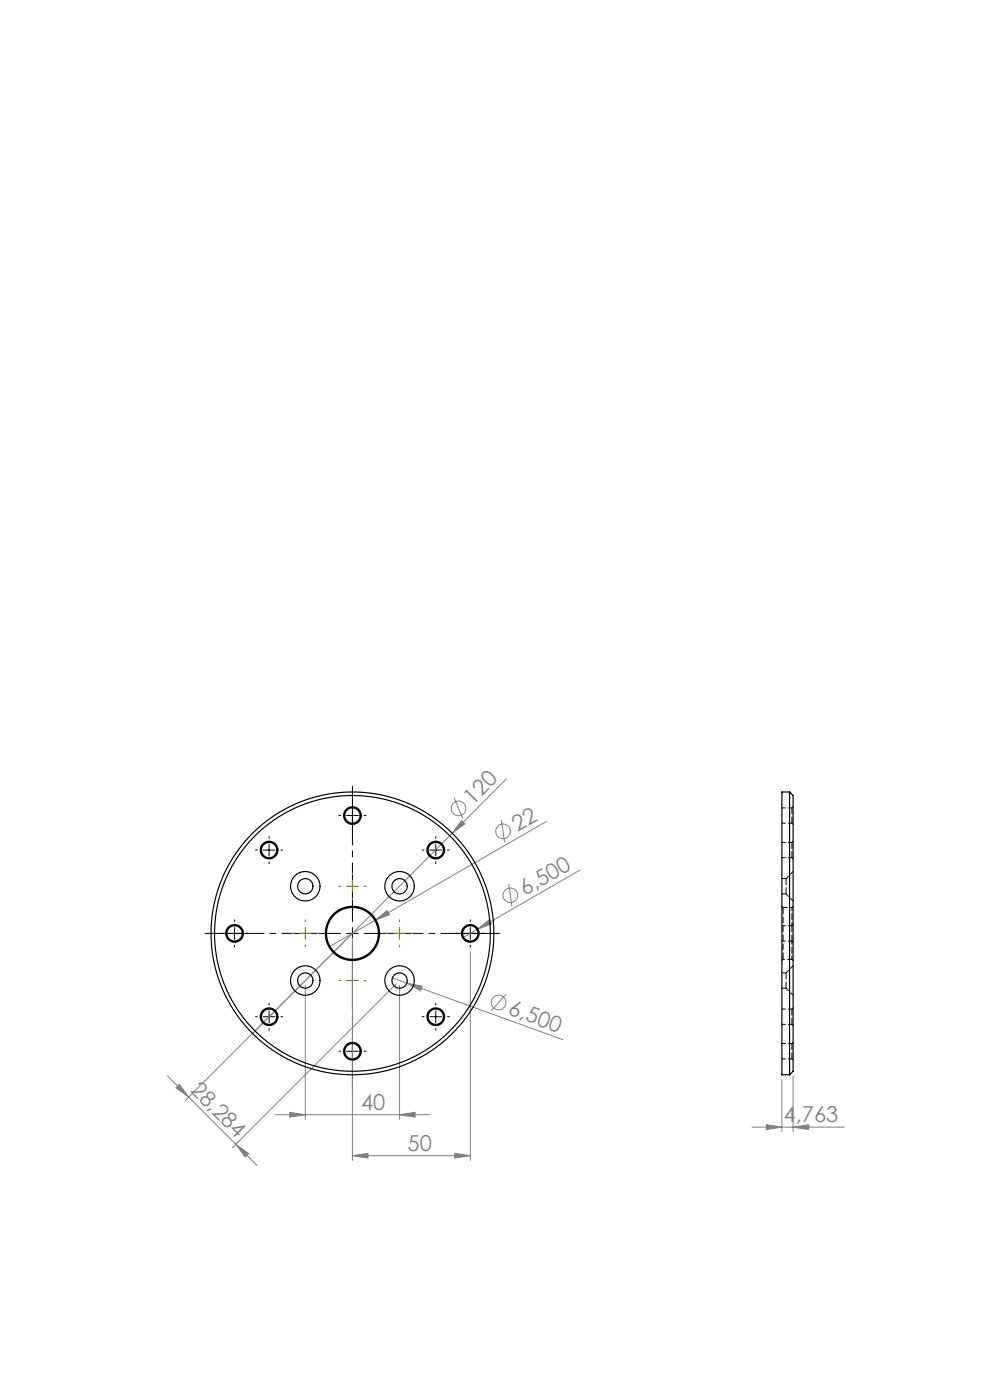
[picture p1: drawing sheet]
<svg xmlns="http://www.w3.org/2000/svg" width="210mm" height="297mm" viewBox="0 0 210 297" stroke-linecap="round" stroke-linejoin="round" font-family="sans-serif">
<defs><g id="words">
<g font-size="4.7" fill="#808080">
<text x="100.3" y="170.9" transform="rotate(-45 100.3 170.9)">120</text>
<text x="109.8" y="176.6" transform="rotate(-30 109.8 176.6)">22</text>
<text x="111.3" y="190.1" transform="rotate(-30 111.3 190.1)">6,500</text>
<text x="107.6" y="215.2" transform="rotate(20 107.6 215.2)">6,500</text>
<text x="40.2" y="231.5" transform="rotate(45 40.2 231.5)">28,284</text>
<text x="76.6" y="235.5">40</text>
<text x="166.2" y="238.1">4,763</text>
<text x="86.5" y="244.2">50</text>
</g>
</g></defs>
<g fill="none" stroke="#808080" stroke-width=".21">
<path d="M95.9 176.8l-56.6 56.7M96.3 169.3l1.9 4.4M97.9 174.1l.7 .7-2.7 2zM106.4 174l.6 4.7M107.4 165.2l-11.5 11.6M115.9 174.3l-36.4 21M74.8 199v47.2M79.5 195.3l2.6-2.1 .5 .9zM79.5 195.3l-9.5 5.5M101.2 197.2l2.6-2.1 .5 .9zM101.2 197.2l-2.8 1.6M107.9 187.6l.7 4.7"/>
<path d="M123 184.6l-21.8 12.6M64.8 209v28.5M83.2 207.5l36.2 13M84.1 208.7l-34.8 34.8M84.8 209v28.5M86.3 208.6l3.3 .6-.4 1zM99.8 201.9v44.3M107.3 210.9l-3.1 3.6M35.5 228.3l19 18.9M37.3 230.8l.7-.7 2 2.6zM58.4 236.5h32.7M61.5 236l3.3 .5-3.3 .5z"/>
<path d="M84.8 236.5l3.3-.5v1zM159.5 239.1h19.6M162.6 238.6l3.3 .5-3.3 .5zM165.9 229v11.1M168.2 239.1l3.3-.5v1zM168.2 228.3v11.8M50 242.7l2.7 2-.7 .7zM74.8 245.2l3.3-.5v1zM74.8 245.2h25M96.5 244.7l3.3 .5-3.3 .5z"/>
<circle cx="97.3" cy="171.5" r="1.56"/>
<circle cx="106.7" cy="176.4" r="1.56"/>
<circle cx="108.3" cy="189.9" r="1.56"/>
<circle cx="105.8" cy="212.7" r="1.56"/>
</g>
<path d="M72.3 198h-28.8M74.8 195.5v-28.7M77.3 198h28.7" fill="none" stroke="#000" stroke-width=".21" stroke-dasharray="15.2 1.3 1.3 1.3" stroke-dashoffset="2.8"/>
<path d="M74.8 200.5v31.3" fill="none" stroke="#000" stroke-width=".21" stroke-dasharray="15.2 1.3 1.3 1.3" stroke-dashoffset="1.5"/>
<g fill="none" stroke="#000" stroke-width=".21" stroke-dasharray="15.2 1.3 1.3 1.3">
<path d="M57.1 177.8v-.3M72.3 173h-.4M74.8 170.5v-.4M74.8 175.5v.4M77.3 173h.3M92.4 177.8v-.3M47.3 198h-.4M49.8 195.5v-.4M52.3 198h.3M54.6 180.3h-.4M57.1 182.8v.4M59.6 180.3h.4"/>
<path d="M89.9 180.3h-.3M92.4 182.8v.4M94.9 180.3h.4M97.3 198h-.4M99.8 195.5v-.4M102.3 198h.3M49.8 200.5v.4M54.6 215.7h-.4M57.1 213.2v-.4M57.1 218.2v.4M59.6 215.7h.4M89.9 215.7h-.3"/>
<path d="M92.4 213.2v-.4M92.4 218.2v.4M94.9 215.7h.4M99.8 200.5v.4M72.3 223h-.4M74.8 220.5v-.4M74.8 225.5v.4M77.3 223h.3"/>
</g>
<g fill="none" stroke="#000" stroke-width=".21">
<path d="M57.1 179.1v2.5M73.5 173h2.5M74.8 171.8v2.5M92.4 179.1v2.5M48.5 198h2.5M49.8 196.8v2.5M55.8 180.3h2.5M73.5 198h2.5M74.8 196.8v2.5M91.2 180.3h2.5M98.5 198h2.5M99.8 196.8v2.5"/>
<path d="M55.8 215.7h2.5M57.1 214.4v2.5M91.2 215.7h2.5M92.4 214.4v2.5M73.5 223h2.5M74.8 221.8v2.5"/>
</g>
<g fill="none" stroke="#808000" stroke-width=".21" stroke-dasharray="15.2 1.3 1.3 1.3">
<path d="M62.3 198h-.4M64.8 195.5v-.4M67.3 198h.3M72.3 188h-.4M74.8 185.5v-.4M74.8 190.5v.4M77.3 188h.3M82.3 198h-.4M84.8 195.5v-.4M87.3 198h.3M64.8 200.5v.4M72.3 208h-.4"/>
<path d="M74.8 205.5v-.4M74.8 210.5v.4M77.3 208h.3M84.8 200.5v.4"/>
</g>
<path d="M63.5 198h2.5M64.8 196.8v2.5M73.5 188h2.5M74.8 186.8v2.5M83.5 198h2.5M84.8 196.8v2.5M73.5 208h2.5M74.8 206.8v2.5" fill="none" stroke="#808000" stroke-width=".21"/>
<g fill="#808080">
<path d="M101.2 197.2l2.6-2.1 .5 .9z"/>
<path d="M79.5 195.3l2.6-2.1 .5 .9z"/>
<path d="M97.9 174.1l.7 .7-2.7 2z"/>
<path d="M86.3 208.6l3.3 .6-.4 1z"/>
<path d="M74.8 245.2l3.3-.5v1zM96.5 244.7l3.3 .5-3.3 .5zM61.5 236l3.3 .5-3.3 .5zM84.8 236.5l3.3-.5v1zM162.6 238.6l3.3 .5-3.3 .5zM168.2 239.1l3.3-.5v1z"/>
<path d="M37.3 230.8l.7-.7 2 2.6zM50 242.7l2.7 2-.7 .7z"/>
</g>
<g fill="none" stroke="#000" stroke-width=".25">
<path d="M167.5 168h-1.6v60h1.6M167.5 168v60M167.5 168l.7 .8v58.5l-.7 .7"/>
<circle cx="74.8" cy="173" r="1.62"/>
<circle cx="74.8" cy="173" r="1.88"/>
<circle cx="49.8" cy="198" r="1.63"/>
<circle cx="49.8" cy="198" r="1.88"/>
<circle cx="57.1" cy="180.3" r="1.88"/>
<circle cx="57.1" cy="180.3" r="1.63"/>
<circle cx="64.8" cy="188" r="3.1"/>
<circle cx="64.8" cy="188" r="1.62"/>
<circle cx="74.8" cy="198" r="5.8"/>
<circle cx="74.8" cy="198" r="29.3"/>
<circle cx="74.8" cy="198" r="5.5"/>
<circle cx="74.8" cy="198" r="30"/>
<circle cx="84.8" cy="188" r="1.63"/>
<circle cx="84.8" cy="188" r="3.1"/>
<circle cx="92.4" cy="180.3" r="1.63"/>
<circle cx="92.4" cy="180.3" r="1.88"/>
<circle cx="99.8" cy="198" r="1.88"/>
<circle cx="99.8" cy="198" r="1.63"/>
<circle cx="57.1" cy="215.7" r="1.88"/>
<circle cx="57.1" cy="215.7" r="1.63"/>
<circle cx="64.8" cy="208" r="3.1"/>
<circle cx="64.8" cy="208" r="1.62"/>
<circle cx="84.8" cy="208" r="1.63"/>
<circle cx="84.8" cy="208" r="3.1"/>
<circle cx="92.4" cy="215.7" r="1.63"/>
<circle cx="92.4" cy="215.7" r="1.88"/>
<circle cx="74.8" cy="223" r="1.63"/>
<circle cx="74.8" cy="223" r="1.88"/>
</g>
<g fill="none" stroke="#000" stroke-width=".21" stroke-dasharray="1.3 .6">
<path d="M168 178.7v3.3M168 171.4v3.2M168 174.6l.2 .3M168.2 178.5l-.2 .2M168.2 171.1l-.2 .3M166.1 192.5l-.2-.2M166.7 186.4v3.2M168 196.4v3.2M168 199.6l.2 .3M168 182l.2 .2M168.2 196.1l-.2 .3M168.2 192.3l-.2 .2"/>
<path d="M165.9 203.8l.2-.3M166.7 206.4v3.2M168 214.1v3.2M168 217.3l.2 .3M168 203.5l.2 .3M168.2 213.8l-.2 .3M168 221.4v3.2M168 224.6l.2 .3M168.2 221.1l-.2 .3"/>
</g>
<path d="M168 192.5v3.9M168 199.6v3.9" fill="none" stroke="#000" stroke-width=".21" stroke-dasharray="1.3 .6" stroke-dashoffset=".6"/>
<path d="M166.1 203.5v-11" fill="none" stroke="#000" stroke-width=".21" stroke-dasharray="1.3 .6" stroke-dashoffset="-.1"/>
<g fill="none" stroke="#000" stroke-width=".21" stroke-dasharray="1.3 .6" stroke-dashoffset=".5">
<path d="M165.9 174.6h2.1M168 178.7h-2.1M168 171.4h-2.1M165.9 199.6h2.1M165.9 182h2.1M166.7 189.6l1.5 1.5M168 196.4h-2.1M168.2 184.9l-1.5 1.5M165.9 217.3h2.1M166.7 209.6l1.5 1.5M168 214.1h-2.1M168.2 204.9l-1.5 1.5"/>
<path d="M165.9 224.6h2.1M168 221.4h-2.1"/>
</g>
<path d="M165.9 189.6h.8M166.7 186.4h-.8M165.9 209.6h.8M166.7 206.4h-.8" fill="none" stroke="#000" stroke-width=".21" stroke-dasharray="1.3 .6" stroke-dashoffset=".4"/>
<path d="M168 192.5h-1.9M166.1 203.5h1.9" fill="none" stroke="#000" stroke-width=".21" stroke-dasharray="1.3 .6" stroke-dashoffset=".9"/>
<use href="#words"/>
</svg>
